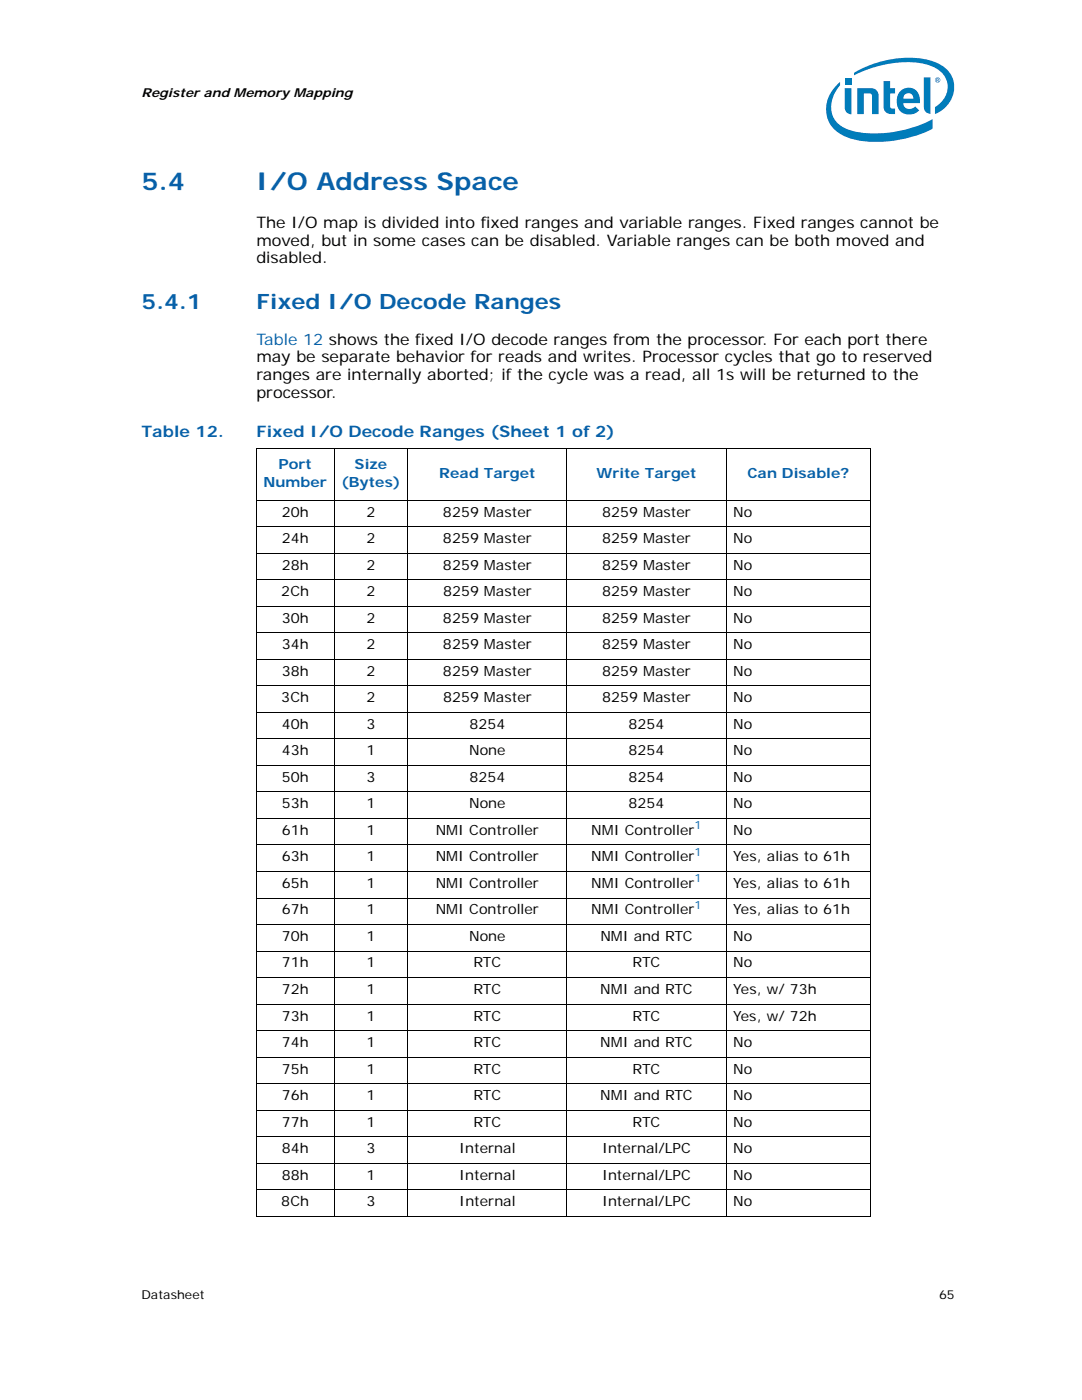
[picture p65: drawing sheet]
<svg xmlns="http://www.w3.org/2000/svg" width="216mm" height="279mm" viewBox="0 0 216 279" stroke-linecap="round" stroke-linejoin="round" font-family="sans-serif">
<defs><g id="words">
<g font-size="4.9" fill="#0860a8">
<text x="28.2" y="37.9">5.4</text>
<text x="51.2" y="37.9">I/O Address Space</text>
</g>
<g font-size="4.2" fill="#0860a8">
<text x="28.2" y="61.7">5.4.1</text>
<text x="51.2" y="61.7">Fixed I/O Decode Ranges</text>
</g>
<g font-size="3.2">
<text x="51.2" y="45.5">The I/O map is divided into fixed ranges and variable ranges. Fixed ranges cannot be</text>
<text x="51.2" y="49">moved, but in some cases can be disabled. Variable ranges can be both moved and</text>
<text x="51.2" y="52.6">disabled.</text>
<text x="51.2" y="72.3">may be separate behavior for reads and writes. Processor cycles that go to reserved</text>
<text x="51.2" y="75.8">ranges are internally aborted; if the cycle was a read, all 1s will be returned to the</text>
<text x="51.2" y="79.4">processor.</text>
</g>
<g font-size="3.2" fill="#0860a8">
<text x="51.2" y="68.8">Table 12 shows the fixed I/O decode ranges from the processor. For each port there</text>
<text x="28.2" y="87.1">Table 12.</text>
<text x="51.2" y="87.1">Fixed I/O Decode Ranges (Sheet 1 of 2)</text>
</g>
<g font-size="2.8" fill="#0860a8">
<text x="55.6" y="93.6">Port</text>
<text x="70.8" y="93.6">Size</text>
<text x="87.6" y="95.4">Read Target</text>
<text x="119" y="95.4">Write Target</text>
<text x="149.1" y="95.4">Can Disable?</text>
<text x="52.6" y="97.1">Number</text>
<text x="68.1" y="97.1">(Bytes)</text>
</g>
<g font-size="2.8">
<text x="56.2" y="103.1">20h</text>
<text x="73.1" y="103.1">2</text>
<text x="88.4" y="103.1">8259 Master</text>
<text x="120.1" y="103.1">8259 Master</text>
<text x="146.3" y="103.1">No</text>
<text x="56.2" y="108.4">24h</text>
<text x="56.2" y="113.7">28h</text>
<text x="73.1" y="108.4">2</text>
<text x="73.1" y="113.7">2</text>
<text x="88.4" y="108.4">8259 Master</text>
<text x="88.4" y="113.7">8259 Master</text>
<text x="120.1" y="108.4">8259 Master</text>
<text x="120.1" y="113.7">8259 Master</text>
<text x="146.3" y="108.4">No</text>
<text x="146.3" y="113.7">No</text>
<text x="56.1" y="119">2Ch</text>
<text x="73.1" y="119">2</text>
<text x="88.4" y="119">8259 Master</text>
<text x="120.2" y="119">8259 Master</text>
<text x="146.3" y="119">No</text>
<text x="56.2" y="124.3">30h</text>
<text x="73.1" y="124.3">2</text>
<text x="88.4" y="124.3">8259 Master</text>
<text x="120.1" y="124.3">8259 Master</text>
<text x="146.3" y="124.3">No</text>
<text x="56.2" y="129.6">34h</text>
<text x="73.1" y="129.6">2</text>
<text x="88.4" y="129.6">8259 Master</text>
<text x="120.1" y="129.6">8259 Master</text>
<text x="146.3" y="129.6">No</text>
<text x="56.2" y="134.9">38h</text>
<text x="73.1" y="134.9">2</text>
<text x="88.4" y="134.9">8259 Master</text>
<text x="120.1" y="134.9">8259 Master</text>
<text x="146.3" y="134.9">No</text>
<text x="56.1" y="140.2">3Ch</text>
<text x="73.1" y="140.2">2</text>
<text x="88.4" y="140.2">8259 Master</text>
<text x="120.2" y="140.2">8259 Master</text>
<text x="146.3" y="140.2">No</text>
<text x="56.2" y="145.5">40h</text>
<text x="73.1" y="145.5">3</text>
<text x="93.7" y="145.5">8254</text>
<text x="125.4" y="145.5">8254</text>
<text x="146.3" y="145.5">No</text>
<text x="56.2" y="150.7">43h</text>
<text x="73.1" y="150.7">1</text>
<text x="93.6" y="150.7">None</text>
<text x="125.4" y="150.7">8254</text>
<text x="146.3" y="150.7">No</text>
<text x="56.2" y="156">50h</text>
<text x="56.2" y="161.3">53h</text>
<text x="73.1" y="161.3">1</text>
<text x="73.1" y="156">3</text>
<text x="93.6" y="161.3">None</text>
<text x="93.7" y="156">8254</text>
<text x="125.4" y="156">8254</text>
<text x="125.4" y="161.3">8254</text>
<text x="146.3" y="156">No</text>
<text x="146.3" y="161.3">No</text>
<text x="56.2" y="166.6">61h</text>
<text x="73.1" y="166.6">1</text>
<text x="86.9" y="166.6">NMI Controller</text>
<text x="118" y="166.6">NMI Controller</text>
<text x="146.3" y="166.6">No</text>
<text x="56.2" y="171.9">63h</text>
<text x="73.1" y="171.9">1</text>
<text x="86.9" y="171.9">NMI Controller</text>
<text x="118" y="171.9">NMI Controller</text>
<text x="146.3" y="171.9">Yes, alias to 61h</text>
<text x="56.2" y="177.2">65h</text>
<text x="73.1" y="177.2">1</text>
<text x="86.9" y="177.2">NMI Controller</text>
<text x="118" y="177.2">NMI Controller</text>
<text x="146.3" y="177.2">Yes, alias to 61h</text>
<text x="56.2" y="182.5">67h</text>
<text x="73.1" y="182.5">1</text>
<text x="86.9" y="182.5">NMI Controller</text>
<text x="118" y="182.5">NMI Controller</text>
<text x="146.3" y="182.5">Yes, alias to 61h</text>
<text x="56.2" y="187.8">70h</text>
<text x="73.1" y="187.8">1</text>
<text x="93.6" y="187.8">None</text>
<text x="119.8" y="187.8">NMI and RTC</text>
<text x="146.3" y="187.8">No</text>
<text x="56.2" y="193.1">71h</text>
<text x="73.1" y="193.1">1</text>
<text x="94.5" y="193.1">RTC</text>
<text x="126.2" y="193.1">RTC</text>
<text x="146.3" y="193.1">No</text>
<text x="56.2" y="198.4">72h</text>
<text x="56.2" y="203.7">73h</text>
<text x="73.1" y="203.7">1</text>
<text x="73.1" y="198.4">1</text>
<text x="94.5" y="203.7">RTC</text>
<text x="94.5" y="198.4">RTC</text>
<text x="119.8" y="198.4">NMI and RTC</text>
<text x="126.2" y="203.7">RTC</text>
<text x="146.3" y="203.7">Yes, w/ 72h</text>
<text x="146.3" y="198.4">Yes, w/ 73h</text>
<text x="56.2" y="209">74h</text>
<text x="73.1" y="209">1</text>
<text x="94.5" y="209">RTC</text>
<text x="119.8" y="209">NMI and RTC</text>
<text x="146.3" y="209">No</text>
<text x="56.2" y="214.2">75h</text>
<text x="73.1" y="214.2">1</text>
<text x="94.5" y="214.2">RTC</text>
<text x="126.2" y="214.2">RTC</text>
<text x="146.3" y="214.2">No</text>
<text x="56.2" y="219.5">76h</text>
<text x="73.1" y="219.5">1</text>
<text x="94.5" y="219.5">RTC</text>
<text x="119.8" y="219.5">NMI and RTC</text>
<text x="146.3" y="219.5">No</text>
<text x="56.2" y="224.8">77h</text>
<text x="73.1" y="224.8">1</text>
<text x="94.5" y="224.8">RTC</text>
<text x="126.2" y="224.8">RTC</text>
<text x="146.3" y="224.8">No</text>
<text x="56.2" y="230.1">84h</text>
<text x="73.1" y="230.1">3</text>
<text x="91.6" y="230.1">Internal</text>
<text x="120.1" y="230.1">Internal/LPC</text>
<text x="146.3" y="230.1">No</text>
<text x="56.2" y="235.4">88h</text>
<text x="73.1" y="235.4">1</text>
<text x="91.6" y="235.4">Internal</text>
<text x="120.1" y="235.4">Internal/LPC</text>
<text x="146.3" y="235.4">No</text>
<text x="56.1" y="240.7">8Ch</text>
<text x="73.1" y="240.7">3</text>
<text x="91.7" y="240.7">Internal</text>
<text x="120.1" y="240.7">Internal/LPC</text>
<text x="146.3" y="240.7">No</text>
</g>
<g font-size="2.5">
<text x="28.2" y="19.3">Register and Memory Mapping</text>
<text x="28.2" y="259.2">Datasheet</text>
<text x="187.4" y="259.2">65</text>
</g>
<g font-size="2.2" fill="#0860a8">
<text x="138.6" y="165.5">1</text>
<text x="138.6" y="170.8">1</text>
<text x="138.6" y="176.1">1</text>
<text x="138.6" y="181.4">1</text>
</g>
</g></defs>
<g fill="#007cba">
<path d="M184.3 15.4h1.4v7.3a1.3 1.3 0 0 1-1.4-1.4z"/>
<path d="M168.6 17.6h1.3v5.2a1.3 1.3 0 0 1-1.3-1.4z"/>
<path d="M168.6 15.6h1.3v1.3h-1.3z"/>
<path d="M176.3 16.2h1.3v1.4h1v1.1h-1l.1 2.8 .1 .1 .8 .1v1.1a1.81 1.81 0 0 1-2.2-1.1z"/>
<path d="M171.1 17.6h2.7a1.44 1.44 0 0 1 1.5 1.5v3.7h-1.3v-3.7l-.2-.4h-.3h-1.1v4.1h-1.3z"/>
<path d="M167 17a6.2 6.2 0 0 0-1.9 6.3 6.2 6.2 0 0 0 4.9 4.4 24.4 24.4 0 0 0 16.1-2v-1.9a23.8 23.8 0 0 1-16.3 2.3 5 5 0 0 1-3-8l.8-1.1v-.7zM170.4 14.5v.5a22.9 22.9 0 0 1 13.8-2.3 5.4 5.4 0 0 1 4.8 4 4.7 4.7 0 0 1-2.4 4.7v1.4a5.6 5.6 0 0 0 2.8-8.4 9.3 9.3 0 0 0-6.8-2.8 21.8 21.8 0 0 0-12.2 2.9z"/>
<path d="M179.8 18a2.29 2.29 0 0 1 2.6-.2 2.29 2.29 0 0 1 1.2 2.3v.5h-3.4a1.3 1.3 0 0 0 1 1.2 1.3 1.3 0 0 0 1.4-.5l.8 .7a2.61 2.61 0 0 1-3.2 .5 2.61 2.61 0 0 1-1.2-3l.2-.6zM180.5 18.9l-.3 .8h2.1a1 1 0 0 0-.6-1 1 1 0 0 0-1.2 .2z"/>
<path d="M186.6 16a.53 .53 0 0 1 1 0 .53 .53 0 0 1-1 0zM186.7 16a.44 .44 0 0 0 .8 0 .44 .44 0 0 0-.8 0zM186.9 15.7h.4v.6l-.2-.3-.2 .3zM187 15.8v.1h.2v-.1z"/>
</g>
<g fill="none" stroke="#000" stroke-width=".2">
<path d="M51.1 89.6h122.7M51.1 99.8h122.7M51.2 89.7v152.9M66.7 89.5v153.3M81.4 89.5v153.3M113.1 89.5v153.3M144.9 89.5v153.3M173.7 89.7v152.9M51.1 105.1h122.7M51.1 110.4h122.7M51.1 115.7h122.7M51.1 121h122.7"/>
<path d="M51.1 126.3h122.7M51.1 131.6h122.7M51.1 136.9h122.7M51.1 142.2h122.7M51.1 147.5h122.7M51.1 152.8h122.7M51.1 158.1h122.7M51.1 163.3h122.7M51.1 168.6h122.7M51.1 173.9h122.7M51.1 179.2h122.7M51.1 184.5h122.7"/>
<path d="M51.1 189.8h122.7M51.1 195.1h122.7M51.1 200.4h122.7M51.1 205.7h122.7M51.1 211h122.7M51.1 216.3h122.7M51.1 221.6h122.7M51.1 226.8h122.7M51.1 232.1h122.7M51.1 237.4h122.7M51.1 242.7h122.7"/>
</g>
<use href="#words"/>
</svg>
